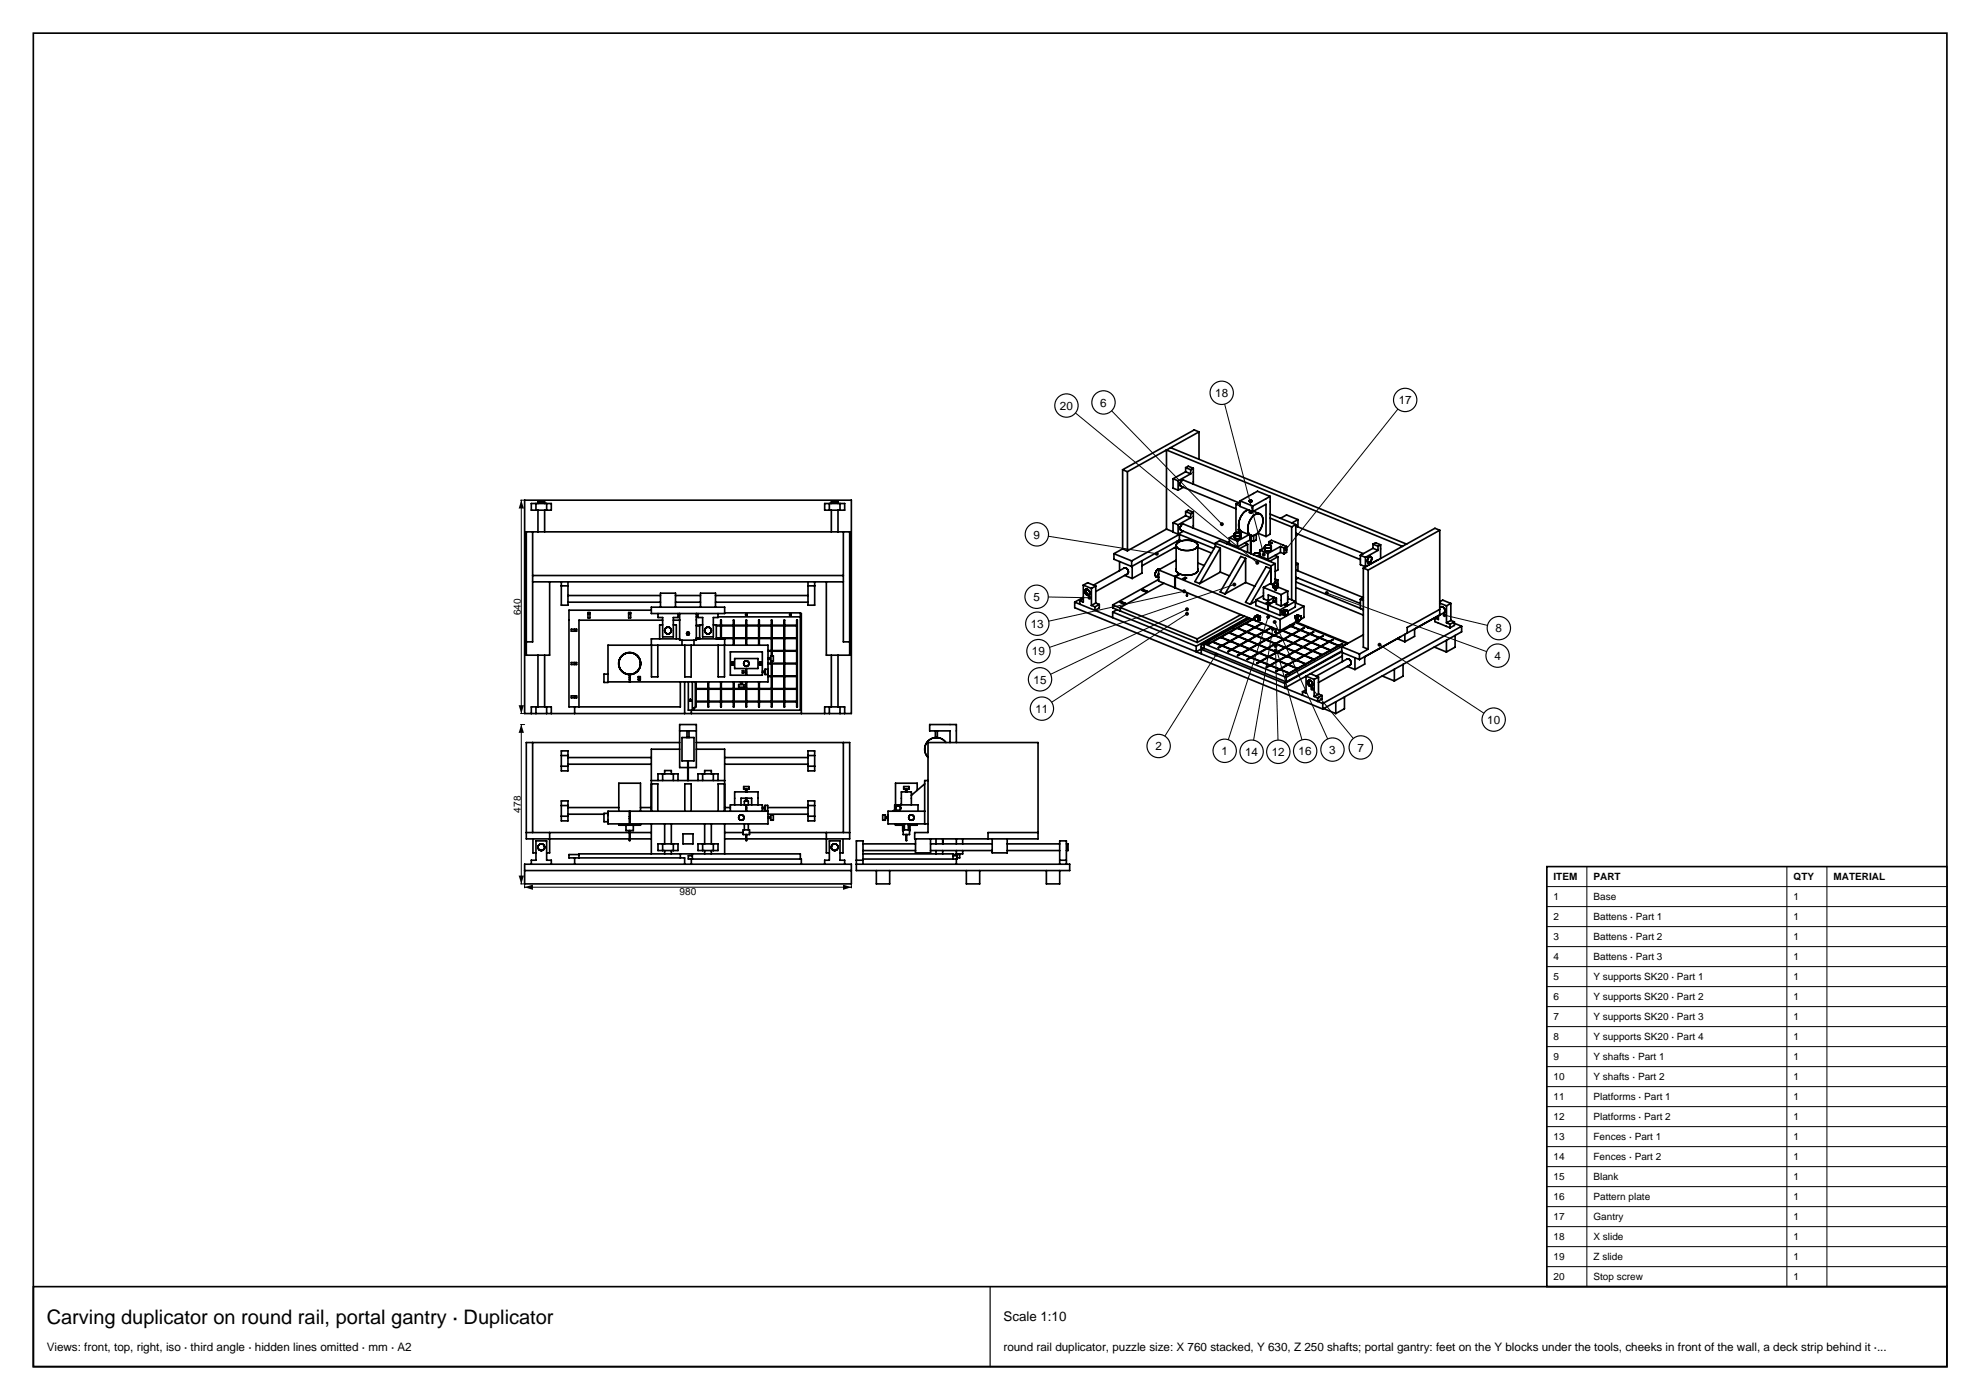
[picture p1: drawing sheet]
<svg xmlns="http://www.w3.org/2000/svg" width="594mm" height="420mm" viewBox="0 0 594 420" stroke-linecap="round" stroke-linejoin="round" font-family="sans-serif">
<defs><g id="words">
<text font-size="6" x="14" y="397.2">Carving duplicator on round rail, portal gantry · Duplicator</text>
<text font-size="4" x="301" y="396.4">Scale 1:10</text>
<g font-size="3.5">
<text x="364.6" y="119.1">18</text>
<text x="318" y="122.9">20</text>
<text x="330.1" y="122">6</text>
<text x="419.6" y="121.2">17</text>
<text x="310.1" y="161.6">9</text>
<text x="310" y="180.3">5</text>
<text x="309.2" y="188.4">13</text>
<text x="448.7" y="189.7">8</text>
<text x="309.6" y="196.6">19</text>
<text x="448.3" y="198">4</text>
<text x="310.1" y="205.1">15</text>
<text x="310.6" y="213.8">11</text>
<text x="446.2" y="217.1">10</text>
<text x="346.6" y="225.1">2</text>
<text x="366.4" y="226.5">1</text>
<text x="373.5" y="226.8">14</text>
<text x="381.5" y="226.8">12</text>
<text x="389.6" y="226.6">16</text>
<text x="398.8" y="226.1">3</text>
<text x="407.3" y="225.5">7</text>
<text x="14" y="405.3">Views: front, top, right, iso · third angle · hidden lines omitted · mm · A2</text>
<text x="301" y="405.3">round rail duplicator, puzzle size: X 760 stacked, Y 630, Z 250 shafts; portal gantry: feet on the Y blocks under the tools, cheeks in front of the wall, a deck strip behind it ·...</text>
</g>
<g font-size="3">
<text x="156.3" y="184.6" transform="rotate(-90 156.3 184.6)">640</text>
<text x="156.3" y="243.8" transform="rotate(-90 156.3 243.8)">478</text>
<text x="203.9" y="268.4">980</text>
<text x="466.1" y="264.1">ITEM</text>
<text x="478.1" y="264.1">PART</text>
<text x="538.1" y="264.1">QTY</text>
<text x="550.1" y="264.1">MATERIAL</text>
<text x="466.1" y="270.1">1</text>
<text x="478.1" y="270.1">Base</text>
<text x="538.1" y="270.1">1</text>
<text x="466.1" y="276.1">2</text>
<text x="478.1" y="276.1">Battens · Part 1</text>
<text x="538.1" y="276.1">1</text>
<text x="466.1" y="282.1">3</text>
<text x="478.1" y="282.1">Battens · Part 2</text>
<text x="538.1" y="282.1">1</text>
<text x="466.1" y="288.1">4</text>
<text x="478.1" y="288.1">Battens · Part 3</text>
<text x="538.1" y="288.1">1</text>
<text x="466.1" y="294.1">5</text>
<text x="478.1" y="294.1">Y supports SK20 · Part 1</text>
<text x="538.1" y="294.1">1</text>
<text x="466.1" y="300.1">6</text>
<text x="478.1" y="300.1">Y supports SK20 · Part 2</text>
<text x="538.1" y="300.1">1</text>
<text x="466.1" y="306.1">7</text>
<text x="478.1" y="306.1">Y supports SK20 · Part 3</text>
<text x="538.1" y="306.1">1</text>
<text x="466.1" y="312.1">8</text>
<text x="478.1" y="312.1">Y supports SK20 · Part 4</text>
<text x="538.1" y="312.1">1</text>
<text x="466.1" y="318.1">9</text>
<text x="478.1" y="318.1">Y shafts · Part 1</text>
<text x="538.1" y="318.1">1</text>
<text x="466.1" y="324.1">10</text>
<text x="478.1" y="324.1">Y shafts · Part 2</text>
<text x="538.1" y="324.1">1</text>
<text x="466.1" y="330.1">11</text>
<text x="478.1" y="330.1">Platforms · Part 1</text>
<text x="538.1" y="330.1">1</text>
<text x="466.1" y="336.1">12</text>
<text x="478.1" y="336.1">Platforms · Part 2</text>
<text x="538.1" y="336.1">1</text>
<text x="466.1" y="342.1">13</text>
<text x="478.1" y="342.1">Fences · Part 1</text>
<text x="538.1" y="342.1">1</text>
<text x="466.1" y="348.1">14</text>
<text x="478.1" y="348.1">Fences · Part 2</text>
<text x="538.1" y="348.1">1</text>
<text x="466.1" y="354.1">15</text>
<text x="478.1" y="354.1">Blank</text>
<text x="538.1" y="354.1">1</text>
<text x="466.1" y="360.1">16</text>
<text x="478.1" y="360.1">Pattern plate</text>
<text x="538.1" y="360.1">1</text>
<text x="466.1" y="366.1">17</text>
<text x="478.1" y="366.1">Gantry</text>
<text x="538.1" y="366.1">1</text>
<text x="466.1" y="372.1">18</text>
<text x="478.1" y="372.1">X slide</text>
<text x="538.1" y="372.1">1</text>
<text x="466.1" y="378.1">19</text>
<text x="478.1" y="378.1">Z slide</text>
<text x="538.1" y="378.1">1</text>
<text x="466.1" y="384.1">20</text>
<text x="478.1" y="384.1">Stop screw</text>
<text x="538.1" y="384.1">1</text>
</g>
</g></defs>
<g fill="none" stroke="#000" stroke-width=".5">
<path d="M10 9.9h574.1v400.1h-574.1zM349.9 135v23.7M349.9 135l70.8 28.9M349.9 135l-11.7 6.5M351.2 134.3l-1.3 .7M351.2 134.3l70.8 28.9M359.7 129.6v8.2M359.7 129.6l-1.4-.6-21.5 11.9M359.7 129.6l-8.5 4.7M157.4 150.1h98v64h-98zM159.4 151.1h6v2h-6zM159.8 159.6v33h-1.9"/>
<path d="M160.8 151.1v2M161.4 151.1v-.5h2v.5M161.4 153.1v6.5M163.4 153.1v6.5M164 151.1v2M247.4 151.1h6v2h-6zM248.8 151.1v2M249.4 151.1v-.5h2v.5M249.4 153.1v6.5M251.4 153.1v6.5M252 151.1v2M253 159.6v33h1.9"/>
<path d="M336.8 140.9v23.8M336.8 140.9l1.4 .6M338.2 141.5v23.7M349.9 158.7l2 .8M349.9 158.7l-11.7 6.5M351.9 156.8v2.8l1.5 .6M351.9 143.6v2.8l1.5 .7M351.9 156.8l1.5 .6M351.9 143.6l1.5 .6M353.4 144.2v2.9M353.4 157.4v2.8M354 145.5l.1 .1"/>
<path d="M354 158.7l.1 .1M354.1 145.6v.2M354.1 158.8v.1M354.1 158.9v.1M354.1 145.8h.1M354.1 159l10.5 4.3M354.2 145.8h.1M354.2 145.8l.1 .1M354.3 145.9l16.5 6.7M354.3 157.7l-.3 1M354.3 157.6v.1M354.8 157.2l-.5 .4"/>
<path d="M354.8 157.2h.1M354.9 144h.1M354.9 144l-.6 .5-.3 1M355 157.2h.1M355 157.2h-.2M355 144l16.6 6.8M355 157.2l13.6 5.6M355 159.4l-1.6 .8M355 146.2l-1.6 .9M355.7 153.5l1.5 .6M355.7 153.5l.8-.5 1.5 .7M355.7 140.3v1.2"/>
<path d="M355.7 153.5v1.2M355.7 154.7l-3.8 2.1M355.7 154.7l1.5 .6M355.7 140.3l1.5 .6M355.7 140.3l.8-.4 1.5 .6M355.7 141.5l-3.8 2.1M355.7 141.5l1.5 .6M357.2 140.9v1.2M357.2 154.1v1.2M357.2 155.3l-3.8 2.1M357.2 142.1l-3.8 2.1M358 140.5v4.7"/>
<path d="M358 153.7v4.7M358 153.7l-.8 .4M358 140.5l-.8 .4M370.8 159.9l-.5 .3M370.8 151.2v8.6M370.8 151.2l1.2 .5M371.5 159.8l.6 .2M371.5 159.8l-.7 .1M371.5 158.8v1M371.5 158.8l.4 .2M371.8 158.7l-.3 .1M372 150.3v1.6l3.8 1.6"/>
<path d="M372 150.6l-1.2 .6M372 150.3l3.8 1.5M372.3 159.3l3 1.3M372.3 159.4l-.7 .4M374.5 153a4.6 4.6 0 0 0-2.4 6.2l.2 .1M374.8 153.1v.7l.5 .1M374.8 150.3v.1M374.8 150.4h.1M374.9 150.3h-.1M374.9 150.3h.1M374.9 150.2v.1M374.9 150.4h.1"/>
<path d="M374.9 150.2h.1M375 150.5h.1M375 150.2h-.1M375 150.2h.1M375.1 150.5h.1M375.1 150.1h.1M375.2 150.1h-.1M375.2 150.5h.1M375.2 150.1h.1M375.3 153.3v.6M375.3 150.1h.1M375.3 150.5h-.1"/>
<path d="M375.3 150.5h.1M375.4 150.1h.1M375.4 150.5h-.1M375.4 150.1v.1M375.4 150.2h.1M375.4 150.5h.1M375.5 150.2h.1M375.5 150.5h-.1M375.5 150.5h.1M375.6 150.4h-.1M375.6 150.4h.1M375.6 150.2v.1"/>
<path d="M375.6 150.3h.1M375.6 150.3v.1M375.7 153.4v.3l-.4 .2M375.8 153.5l4-2.2v9.7M375.8 151.8v1.7M376 153.4l1.9 .7M377.3 159.9l2.5 1.1M377.9 154.1a3.4 3.4 0 0 0-3.3 3.1l-.2 2.2 .7 1.1M377.9 154.1a3.4 3.4 0 0 1 .3 4.6 2.77 2.77 0 0 1-2.9 1.9M381 148.9l-3.8-1.5-5.2 2.9M381 155.4l6.5 2.7M381 154.2l7.7 3.2"/>
<path d="M381 148.9v11.4l-1.2 .7M381 148.9l-5.2 2.9M384.1 155.5l1.9-1 3.4 1.4M387.5 158.1v21.9M388.7 157.4v23.5M388.7 160l19.4 7.9M388.7 157.8l20.3 8.3M388.7 157.4l-1.2 .7M389.4 155.9v2.2M389.4 155.9l-1.8 1M431.9 159.1v25.4l-9.7 5.4M431.9 159.1l-1.4-.6-9.8 5.4"/>
<path d="M431.9 159.1l-21.5 11.9M159.8 174.6h93.2M159.8 172.7h93.2M164.9 174.6v22h-7v-37h97v37h-7v-22M168.4 174.6v7h2v-7M168.4 175.8h2M170.4 178.7h27.7M202.6 178.7h7.5M214.6 178.7h27.8M242.4 174.6v7h2v-7M242.4 175.8h2M325 179.2l-2.6 1.4"/>
<path d="M325 179.6l-1.1 .6M325 175.5v5.1l-1.1-.4M325 175.5l2.4 1M325 175.5l1.3-.7 2.4 1M325.5 177.1l.3 1.1M325.5 177.1h.1M325.8 178.2v.1M325.8 176.8l-.3 .3M325.8 178.3l.3 .3M325.8 176.8h.1M325.8 176.9l.1 .8 .6 .7M325.9 176.8l-.1 .1"/>
<path d="M325.9 176.8l.7 .4 .4 1M325.9 176.8h-.1M325.9 176.8h.1M326.1 178.6h.1M326.2 178.6h.3M326.5 178.4h.1M326.6 178.6h-.1M326.6 178.4l.2 .1M326.9 178.4l-.3 .2M326.9 178.2v.2M327 178.2h-.1M327.4 176.5v5.1"/>
<path d="M328.7 175.8l-1.3 .7M328.7 175.8v5.1M334.2 166.1l5.3 2.2M334.2 166.1v1.7l5.3 2.1M335.9 168.5v2.7M336.8 164.7l-2.6 1.4M336.8 164.7l1.4 .5M337.3 170.4l-9.2 5.1M337.4 170.4h.3M337.4 170.4h-.1M337.4 172.6l2.3 1M337.7 170.4h.1"/>
<path d="M337.8 170.4l.6 .6 .1 .9M338.4 171.9l-9.7 5.6M338.5 171.9h-.1M339.5 168.3v1.6M339.7 169.9v3.7M339.7 169.9h-.2M342.6 168.2v3.7l-2.9 1.7M342.6 168.2l-2.9 1.7M342.6 177.1l.4-.2 1.2 .5-.4 .2zM343 176.9v.4M346.6 172.8h.1M346.7 172.8l.1 .2"/>
<path d="M346.8 173h.1M346.9 173l.7 .3M347.5 170.7l-.8 .9-.1 1.2M347.5 173.1l.1 .1M347.6 173.8l-13.8 7.7M347.6 171v3.3l4.8 2M347.6 171l4.8 2M347.6 172.1l-.1 1M347.6 170.7l.3 .1M347.6 170.7h-.1M349.2 175l-13.1 7.2M352.4 164.3l.4 .2"/>
<path d="M352.4 173v3.3M352.6 173v3.4l24.1 9.8M352.6 173l31.4 12.9M352.6 176.2l-.2 .1M352.8 170.7l.2 .8 .9 .7M352.8 164l-10.2 5.7M352.8 168l-5.2 3M352.8 163.6v7.7M353.1 162.4l.1 .1M353.2 162.5l.1 .1M353.3 162.6l.1 .2M353.4 162.7a5.1 5.1 0 0 1 5.8 .5l.1 .4"/>
<path d="M353.4 162.7a1.11 1.11 0 0 0-.5 1.3 1.11 1.11 0 0 0 1.1 .8 4.8 4.8 0 0 0 5.3-.9v-.3M353.5 160.2l10.7 4.4M353.8 162l.7 .3M353.8 162l-11.2 6.2M353.8 162v-1.7l-14.3 8M353.9 172.2v.1M353.9 172.2l-1.5 .8M354.9 173.6l.6-.4 .5 .2-.7 .4zM355.5 173.2v.5M356 177.8v.9M356 178.7h.1M356 178.8h.1"/>
<path d="M356.1 178.8h.1M356.2 178.8h-.1M356.2 178.8h.1M356.2 177.8v.9M359.3 164.2l4.1 1.7M359.3 168.9l2 .8M359.3 163.6v7.7M359.3 171.3a4.8 4.8 0 0 1-5.3 .9l-1.4 .8M359.3 170.7v.6M364.6 162.9l16.7 6.9M364.6 162.9l1.2-.6 16.8 6.8M364.6 162.9v1"/>
<path d="M366.1 164.4l-1.5-.6-6.1 10.7 1.4 .6M366.1 171.6l-6.2 3.5M366.1 171.6l2.8 1.2M366.1 164.4l-6.2 10.7M366.1 164.4v7.2M368.8 162.7l-.8 .4M368.8 161.3v1.8l2.4 1M368.8 161.3l2.4 1M370.3 160.5l-1.5 .8M370.3 160.3v.8M370.3 161.1v.1M370.3 160.3h.1"/>
<path d="M370.3 161.2h.1M370.3 160.2v.1M370.3 161.2v.1M370.3 160.2h.1M370.3 160.3v.1M370.3 161.3h.1M370.3 160.4l.1 .1M370.4 161.3v.1M370.4 161.4h.1M370.4 160.5h.1M370.4 161.4l.3 .1M370.5 160.5l.7 .2 .8-.1"/>
<path d="M370.7 161.5l.1 .1M371.2 162.3v1.8M372 161.5l-1.2 .1M372 161.5h.1M372 160.6h.1M372.1 160l.1 .1M372.1 160.5l-.1 .1M372.2 160.1h.1M372.2 160.5h-.1M372.2 161.3l-.2 .2M372.2 160.1l.1 .2M372.2 160.4v.1"/>
<path d="M372.3 161.2l-.1 .1M372.3 160.3l-.1 .1M372.3 161.2h.1M372.3 160.3h.1M372.3 160.3v.8M372.3 161.1v.1M373.4 162.9l.9 .4M373.7 167.5l-1.5-.6-6.1 10.7 1.4 .6M373.7 174.7l2.8 1.2M373.7 174.7l-6.2 3.5M373.7 167.5l-6.2 10.7M373.7 167.5v7.2"/>
<path d="M374.3 163.3v2.4M374.3 163.3l-2.5 1.4M374.7 160.4l-3.5 1.9M375 162h.2M375 160.5v1.5M375 162l-3.8 2.1M375.1 160.5l.2 .1M375.2 160.6v5.5M375.3 162.1l.8 .3M375.3 160.6v5.5M376 166.3v.1M376.1 166.3h-.1"/>
<path d="M376.1 160.7v1.7M376.1 166.2v.1M376.2 166.2h-.1M376.7 180v1.6l3.6 1.5M376.7 180l3.6 1.4M376.9 160.3v1.7l-.8 .4M377.9 165.1v1.7l2.5 1M377.9 165.1l2.5 1M377.9 166.4l-.8 .4M377.9 166l-.9-.1-.8 .3M379 178.7l-2.3 1.3M379 176.2v3.5l1.5 .5"/>
<path d="M379 176.2l5.4 2.2M379.4 164v1M379.4 164.2l-1.5 .9M379.4 164v.1M379.4 163.9v.1M379.4 163.9h.1M379.4 164.1h.1M379.4 165h.1M379.4 164.1l.2 .2M379.4 165l.1 .1M379.5 165.1h.1M379.5 165.1l.1 .1"/>
<path d="M379.6 165.2l1.4 .1M379.6 163.7l-.2 .2M379.6 164.3h.1M379.7 163.6l-.1 .1M379.8 170l1.5 .6-6.2 10.7-1.4-.6zM380.4 166.1v1.7M380.6 163.5l.6 .2M380.6 163.5l-.9 .1M380.6 162.5v1M380.6 162.5l1.1 .5-1 .5M380.6 162.5l.8-.4 4.6 1.8M381 165.2v.1"/>
<path d="M381.2 163.7h.1M381.2 164.3l-.7 .2-.8-.2M381.2 163.7l.1 .1M381.2 164.2v.1M381.3 163.8h.1M381.3 164.2h-.1M381.3 169.8v5.5M381.3 163.8v.1M381.3 164.1v.1M381.3 163.9h.1M381.3 164.1h.1M381.4 165l-.4 .2"/>
<path d="M381.4 163.9h.1M381.4 164.1h-.1M381.4 164.9v.1M381.4 163.9v.1M381.4 164v.1M381.4 164v.9M381.4 164h.1M381.9 175.5l-.9-.4-2 1.1M381.9 175.4v.7M381.9 175.4h.1M381.9 176.1h.1M381.9 175.3v.1"/>
<path d="M381.9 176.1v.1M381.9 175.3h.1M381.9 176.2h.1M381.9 175.5h.1M381.9 175.5l.1 .1M381.9 175.2v.1M382 175.2h-.1M382 176.3h.1M382 175.1v.1M382 175.6h.1M382.1 175.1h-.1M382.1 175.6h.1"/>
<path d="M382.1 179.4l-1.6 .8M382.1 179.2v1M382.1 179.2v.1M382.1 179.2h.1M382.1 179.3h.1M382.1 179.1v.1M382.1 176.3l.1 .1M382.1 175.6l.1 .1M382.1 179.4h.1M382.2 176.4h.2M382.2 175.7h.3M382.2 179.4h.1"/>
<path d="M382.2 179.4l.1 .1M382.3 179.5h.1M382.4 179.5h.1M382.4 176.4h.1M382.5 176.4h.1M382.5 175l-.4 .1M382.5 175.7h.1M382.5 179.5h.1M382.5 176.4v.4M382.5 176.8h.1M382.5 166.6l.9 .4M382.5 179.5h.3"/>
<path d="M382.5 175h.1M382.6 173.7l.8 .3M382.6 169.1v5.9M382.6 169.1l-1.3 .7M382.6 176.9h.1M382.6 175h.5M382.6 175h-.1M382.7 176.9h.1M382.8 176.8v.1M382.8 176.8h.1M382.8 179.5h.1M382.9 176.8h-.1"/>
<path d="M382.9 176.8h.1M382.9 179.5h-.1M382.9 176.4h-.4M382.9 176.4v.4M382.9 179.5l-2.4-1v1.7M382.9 179.5v1.7l1.5 .6M382.9 179.5h.1M383.1 176.4h-.2M383.1 175h.1M383.1 176.4h.1M383.1 175l.1 .1M383.2 176.3l-.1 .1"/>
<path d="M383.2 175.1h.1M383.3 176.3h-.1M383.3 175.1l.1 .1M383.3 176.3h.1M383.4 176.3h-.1M383.4 167v4l-.8 .4M383.4 174v1.2M383.4 174l-.8 .5M383.4 167l-2.5 1.4M383.4 175.2h.1M383.4 175.5l-.9 .2M383.4 175.2v.1"/>
<path d="M383.4 175.5h.1M383.4 176.2v.1M383.4 175.3h.1M383.5 176.1l2.8 1.2M383.5 176.1l-.1 .1M383.5 175.3h.1M383.5 175.4l-.1 .1M383.5 176.1h.1M383.5 175.3v.1M383.5 175.4v.7M383.5 175.4h.1M384.1 165.7l1.1 .4"/>
<path d="M384.1 163.9l1.1 .5M384.1 165.7l-3.7 2.1M384.1 163.9l-3.7 2.2M384.1 163.9v1.8M384.4 178.4v3.4M385.2 164.4v1.7M386 163.9v1.8l-.8 .4M386 163.9l-.8 .5M386.3 179.5l2.3 .9M386.3 177.3v3.4l-1.9 1.1M386.3 177.3l-1.9 1.1M388.7 176.3l20.3 8.2"/>
<path d="M388.7 174.6l19.4 7.9M388.7 171l20.3 8.3-.9 .5M388.7 173.2l19.4 7.9M388.7 168.8l.7 .3M389.4 173.4l-.7 .4M389.4 160.2l-.7 .4M389.4 169.1v2.2M389.4 169.1l-.7 .3M408.1 179.8v2.8l.9 .4M408.1 179.8l.9 .3M408.1 166.6v2.8l1.5 .6M408.1 166.6l1.5 .6"/>
<path d="M409 170.4v23.8l1.4 .6M409 170.4l1.4 .6M409.6 167.2v2.8M410.2 168.5l.1 .1M410.3 168.6v.1M410.3 168.7l.1 .1M410.4 168.8h.1M410.4 171v23.8M410.4 168.8l.1 .1M410.5 168.9h.1M410.6 167.3l-.4 1.2M410.6 167.2v.1"/>
<path d="M410.7 168.9h-.1M410.8 168.8l-.1 .1M411 167l-.4 .2M411.1 167h.2M411.1 167h-.1M411.3 167v.1M411.3 167.1h.1M411.4 167.1h.1M411.4 167.1v1l-.6 .7M411.9 163.3l1.5 .6M411.9 163.3l.8-.5 1.5 .6M411.9 164.5l1.5 .6"/>
<path d="M411.9 163.3v1.2M411.9 164.5l-3.8 2.1M412.1 168.6l.1 .1M413.4 168l-3.8 2M413.4 163.9v1.2M413.4 165.1l-3.8 2.1M414.2 163.4l-.8 .5M414.2 163.4v4.1M420.7 163.9l-11.7 6.5M161.4 196.6v15.5M163.4 196.6v15.5M170.4 180.7h27.7"/>
<path d="M171.4 188.8h1.6v.6h-1.6zM171.4 198.8h1.6v.6h-1.6zM172.4 188.8v.6M172.4 198.8v.6M176.4 184.1h.6M176.4 183.8h.6v1.6h-.6zM185.6 198.7a3.3 3.3 0 0 0 3.2 3.7v2.2h-6.4M185.7 198.8a3.3 3.3 0 0 0 3.2 3.5 3.3 3.3 0 0 0 3.2-3.5M186.1 197.4l-.5 1.3M186.1 197.4l-.4 1.4M186.6 196.7l-.5 .7M187.8 196l-1.2 .7"/>
<path d="M187.8 196l-1.2 .8M188.3 195.8l1.2 .1M188.3 195.8l-.5 .2M188.6 184.1h.6M188.6 183.8h.6v1.6h-.6zM188.9 195.8l-.6 .1M189.2 195.8h.3M189.5 195.8l.2 .1M189.7 195.9l1.5 .9M189.7 195.9l1.5 .8M191.2 196.7l.5 .7M191.7 197.4l.4 1.4"/>
<path d="M191.7 197.4l.5 1.3M192.2 198.7a3.3 3.3 0 0 1-3.2 3.7v2.2h41.4v-11h-48v11.1h-1.2v-2.5h1.2M195.4 183.1h-24.7v29h33.4v-7.5M195.4 182.2h22v1.9h-22zM195.4 193.6v9.5h1.9v-9.5M197.4 184.1v1.2h1.4v5.8h3.2v-5.8h1.4v-1.2M198.1 182.2v-4.2h4.5v4.2M198.8 186.1h-25.1v26M198.8 187.5h-.9v4.2M199.7 189.9a1 1 0 0 1 0-1.4 1 1 0 0 1 1.4 0 1 1 0 0 1 0 1.4M199.7 189.9h.1M199.8 189.9a1 1 0 0 0 1.2 0"/>
<path d="M201.1 189.9h-.1M202 186.1h1.9M202 187.5h.9v4.2M202.6 180.7h7.5M203.9 191.7h-8.5v1.9M203.9 184.1v8h5v-8M204.6 192.1v1.5M205.4 193.6v9.5h1.9v-9.5M206 190.1h.1M206 190v.1M206 190h.1M206 190.1v.1"/>
<path d="M206 190.2h.1M206 189.9v.1M206 189.9h.1M206 190.2l.1 .1M206.1 189.8l-.1 .1M206.1 189.8h.1M206.1 190.3h.1M206.1 189.8v.5M206.1 190.3v.1M206.1 190.4h.6M206.1 189.8h.6M206.1 190.4h.1"/>
<path d="M206.2 190.4h.1M206.2 189.7h.1M206.3 189.7h-.1M206.3 190.4h.1M206.3 189.7h.1M206.3 190.4v.1M206.4 189.7h-.1M206.4 190.5h.1M206.4 189.7h.1M206.5 189.7h.1M206.5 190.5h-.1M206.5 190.4v.1"/>
<path d="M206.5 190.4h.1M206.6 189.7h.1M206.6 190.4h-.1M206.6 189.7l.1 .1M206.6 190.4h.1M206.7 189.8h.1M206.7 190.4h-.1M206.7 190.3v.1M206.7 189.8v.5M206.7 190.3h.1M206.7 189.8l.1 .1M206.8 189.9h.1"/>
<path d="M206.8 190.2l-.1 .1M206.8 189.9v.1M206.8 190.2h.1M206.8 190h.1M206.8 190.1v.1M206.8 190v.1M206.8 190.1h.1M208.2 192.1v1.5M208.9 191.7h8.5v1.9M208.9 185.1h.5M208.9 187.6h1M208.9 187.8h1"/>
<path d="M208.9 191.4h1M208.9 191.6h1M209.4 184.1v1.2h1.4v5.8h3.2v-5.8h1.4v-1.2M210.1 182.2v-4.2h4.5v4.2M210.8 187.5h-.9v4.2M211.7 189.9a1 1 0 0 1 0-1.4 1 1 0 0 1 1.4 0 1 1 0 0 1 0 1.4M211.7 189.9h.1M211.8 189.9a1 1 0 0 0 1.2 0M213.1 189.9h-.1M214 187.5h.9v4.2M214.6 180.7h27.8M214.9 187.6h1.3v-1.5h.2v1.5h3.6v-1.5h.2v1.5h3.6v-1.5h.2v1.5h3.6v-1.5h.2v1.5h3.6v-1.5h.2v1.5h3.6v-1.5h.2v1.5h3.6v-1.5h.2v26h-.2v-1.5h-3.6v1.5h-.2v-1.5h-3.6v1.5h-.2v-1.5h-3.6v1.5h-.2v-1.5h-3.6v1.5h-.2v-1.5h-3.6v1.5h-.2v-1.5h-3.6v1.5h-.2v-1.5h-3.6v1.5h-.2v-1.5h-3.6v1.5h-.2v-7.5"/>
<path d="M214.9 187.8h1.3v3.6h-1.3M214.9 191.6l1.3 .1M215.4 185.1h24.7M215.4 193.6v9.5h1.9v-9.5M216.4 187.8h3.6v3.6h-3.6zM216.4 191.7l3.6-.1v2M217.4 183.9h22.7v29.2h-33.6v-8.5M219.3 199.1h.1M219.3 199v.1M219.3 199h.1M219.3 199.1v.1M219.3 199.2h.7v.1"/>
<path d="M219.3 199.2h.1M219.3 198.9v.1M219.3 198.9h.1M219.3 199.2l.1 .1M219.4 198.9h-.1M219.4 199.3h.1M219.4 198.8h.1M219.4 199.3v.1M219.4 199.4h.1M219.5 198.7l-.1 .1M219.5 199.4h.1M219.5 198.7h.1"/>
<path d="M219.6 198.7h-.1M219.6 199.4h.1M219.6 198.7h.1M219.6 199.4v.1M219.6 199.5h.1M219.7 198.7h-.1M219.7 199.5h.1M219.7 198.7h.1M219.8 198.7h.1M219.8 199.5h-.1M219.8 199.4v.1M219.8 199.4h.1"/>
<path d="M219.9 199.4h-.1M219.9 198.7h.1M219.9 199.4h.1M219.9 198.7l.1 .1M220 198.8h.1M220 199.4h-.1M220 199.3v.1M220 198.8v.2h-.7M220 198.8v.1M220 199.3h.1M220 198.9h.1M220.1 198.9h.1"/>
<path d="M220.1 199.2l-.1 .1M220.1 198.9v.1M220.1 199.2h.1M220.1 199.1v.1M220.1 199v.1M220.1 199.1h.1M220.2 187.8h3.6v3.6h-3.6zM220.2 193.6v-2h3.6v2M220.4 197.6h7v3h-7zM223.2 199.4v.1M223.2 199.5l.1 .1M223.3 199.6l.1 .1"/>
<path d="M223.4 199.7l.9 .1M223.7 198.3l-.5 .4v.7M223.7 184.5h.1M223.7 184.4h.1M223.7 184.5v.1M223.8 184.3h-.1M223.8 184.6h.1M223.8 198.3l.5 .1M223.8 198.3h-.1M223.8 184.3h.1M223.8 184.6v.1M223.8 184.7h.1"/>
<path d="M223.9 184.3h.1M223.9 184.7h.1M224 184.3h.1M224 187.8h3.6v3.6h-3.6zM224 193.6v-2h3.6v2M224 184.6h.1M224.1 184.3h.1M224.1 184.6h.1M224.1 184.4h.1M224.1 184.5h.1M224.1 184.4v.1M224.3 198.4h.1"/>
<path d="M224.4 198.4l.1 .1M224.4 199.7l-.1 .1M224.5 198.5h.1M224.5 198.5l.1 .2M224.6 199.5l-.2 .2M224.6 198.7l.1 .1M224.6 199.4v.1M224.7 198.8l-.1 .6M227.7 199.1h.1M227.7 199v.1M227.7 199h.1M227.7 199.1v.1"/>
<path d="M227.7 199.2h.1M227.7 198.9v.1M227.7 198.9h.1M227.7 199.2l.1 .1M227.8 198.9h-.1M227.8 199.3h.1M227.8 198.8h.1M227.8 187.8h3.6v3.6h-3.6zM227.8 193.6v-2h3.6v3.6h-1M227.8 198.8v.2h.7M227.8 199.3v.1M227.8 199.4h.1"/>
<path d="M227.9 198.7l-.1 .1M227.9 199.4h.1M227.9 198.7h.1M228 198.7h-.1M228 199.4h.1M228 198.7h.1M228 199.4v.1M228 199.5h.1M228.1 198.7h-.1M228.1 199.5h.1M228.1 198.7h.1M228.2 198.7h.1"/>
<path d="M228.2 199.5h-.1M228.2 199.4v.1M228.2 199.4h.1M228.3 199.4h-.1M228.3 198.7h.1M228.3 199.4h.1M228.3 198.7l.1 .1M228.4 198.8h.1M228.4 199.4h-.1M228.4 199.3v.1M228.4 198.8v.1M228.4 199.3h.1"/>
<path d="M228.4 198.9h.1M228.5 198.9h.1M228.5 199.2l-.1 .1M228.5 198.9v.1M228.5 199.2h.1M228.5 199h.1M228.5 199.2h-.7v.1M228.5 199.1v.1M228.5 199v.1M228.5 199.1h.1M230.4 199.2h1v3.6h-1M230.4 195.4h1v1.4"/>
<path d="M230.4 197.4h.8M230.4 197.8h.8M231.2 196.8h.8v1.6h-.8zM231.4 198.4v.6h-1M231.6 187.8h3.6v3.6h-3.6zM231.6 191.6h3.6v3.6h-3.6zM231.6 196.8v-1.4h3.6v3.6h-3.6v-.6M231.6 199.2h3.6v3.6h-3.6zM235.4 187.8h3.6v3.6h-3.6zM235.4 191.6h3.6v3.6h-3.6zM235.4 195.4h3.6v3.6h-3.6zM235.4 199.2h3.6v3.6h-3.6z"/>
<path d="M236.9 184.5h.1M236.9 184.4h.1M236.9 184.5v.1M237 184.3h-.1M237 184.6h.1M237 184.3h.1M237 184.6v.1M237 184.7h.1M237.1 184.3h.1M237.1 184.7h.1M237.2 184.3h.1M237.2 184.6h.1"/>
<path d="M237.3 184.3h.1M237.3 184.6h.1M237.3 184.4h.1M237.3 184.5h.1M237.3 184.4v.1M240.1 184.1h.3v30M249.4 196.6v15.5M251.4 196.6v15.5M322.4 180.6v1.7l74.4 30.4M322.4 180.6l74.4 30.4M323.9 180.2v1.1M327.4 181.6l1.1 .5"/>
<path d="M328.7 180.9l1.1 .4M328.7 180.9l-1.3 .7M329.8 181.3v1.1l-1.3 .7v-1M329.8 181.3l-1.3 .8M333.8 183.6v1.7M333.8 183.6l25.1 10.3M333.8 181.5v.9l25.4 10.3M333.8 181.5l2.3 .9M335.1 182.9l-1.3 .7M336.1 182.2v1.1M336.1 182.2l23.1 9.5M336.1 180.7l.4-.2 1.2 .5-.4 .2z"/>
<path d="M336.5 180.5v.4M358.9 193.9v1.6l2-1.1M359.2 191.7v1M360.3 193.3v.8l25.6 10.5M360.3 193.3l1 .3M360.4 194.8v1.4M360.4 194.8l25 10.2M361 194.4l-.6 .4M361.3 193.2v1.3M361.3 193.2l24.6 10M361.9 193.2h.1M361.9 193.1h.1"/>
<path d="M362 193.1h.1M362 193.2h.1M362.1 193.1h.1M362.6 192.3v.1M362.6 192.3h.1M362.6 192.4h.1M362.7 192.3h-.1M362.7 192.3h.1M362.8 192.3h.1M363.9 192.5v.1M363.9 192.5l2.7 1.1M366.3 191.1v.2"/>
<path d="M366.3 191.1l2.8 1.2M366.5 193.7l-1 .6 1.1-.5M366.5 193.7v.2M366.6 193.6v.2M366.6 193.8l2.7 1.1M366.7 193.7l2.8 1.1M366.7 193.7v.1M368.8 189.8v.1M368.8 189.8l2.7 1.1M368.9 192.3l-2.7-1.1-2.3 1.3M368.9 192.3l-2.3 1.3M368.9 192.3v.2"/>
<path d="M369.1 192.3v.1M369.1 192.4l2.7 1.1M369.1 192.4l-2.4 1.3M369.2 192.3l2.7 1.1M369.2 192.3v.2M369.3 194.9l-.9 .5 1.1-.4 2.7 1.1M369.3 194.9v.1M369.5 194.8v.2M369.6 194.9l2.8 1.1M369.6 194.9v.1M369.7 188.4h.1M369.8 188.3h.1"/>
<path d="M369.9 188.3h-.1M369.9 188.3h.1M370 188.3h.1M371.3 188.4v.1M371.3 188.4l2.7 1.1M371.4 191l-2.7-1.2-2.4 1.3M371.4 191l-2.3 1.3M371.4 191v.1M371.5 190.9v.1M371.6 191l2.7 1.1M371.6 191l-2.4 1.3M371.7 191l2.7 1.1"/>
<path d="M371.7 191v.1M371.8 193.5l-2.3 1.3M371.8 193.5v.2M371.9 193.4v.2M372.1 193.5l2.7 1.1M372.1 193.5v.1M372.2 196.1l-1 .5 1.2-.5M372.2 196.1v.1M372.3 184.4l-13.1 7.3M372.4 196v.1M372.4 196.1l2.7 1.2M372.5 196.1l2.7 1.1"/>
<path d="M372.5 196.1v.1M373.4 184.9l-14.2 7.8M373.7 187v.1M373.7 187l2.8 1.1M373.9 189.6l-2.8-1.1-2.3 1.3M373.9 189.6l-2.4 1.3M373.9 189.6v.1M374 189.5v.2M374 189.6l2.8 1.2M374 189.6l-2.3 1.4M374.2 189.6l2.7 1.1M374.2 189.6v.1"/>
<path d="M374.3 192.1l-2.4 1.3M374.3 192.1v.2M374.3 185.3l-15.4 8.6M374.4 192.1v.1M374.6 192.1l2.7 1.1M374.6 192.1v.2M374.6 185.4l-14.3 7.9M374.7 194.7l-2.7-1.1-2.4 1.3M374.7 194.7l-2.3 1.3M374.7 194.7v.1M374.8 194.6v.2M374.8 194.8l2.8 1.1"/>
<path d="M374.8 194.8l-2.3 1.3M375 194.7l2.7 1.1M375 194.7v.1M375 185.5l-13.7 7.7M375.1 197.3l-1 .5 1.2-.5M375.1 197.3v.1M375.2 197.2v.1M375.3 197.3l2.7 1.1M375.4 197.2l2.7 1.2M375.4 197.2v.2M375.7 185.8l-13.1 7.3 1.1-.5 2.8 1.1M375.8 185.9l-2.1 1.1"/>
<path d="M376.3 185.3v.2M376.3 185.5v.1M376.3 185.6l.4 .6M376.3 185.2v.1M376.3 188.2l-2.7-1.1-2.3 1.3M376.3 188.2l-2.3 1.3M376.3 188.2v.2M376.4 185.1l-.1 .1M376.4 185.1h.1M376.4 185v.1M376.4 185h.1M376.5 188.1v.2"/>
<path d="M376.5 185h-.1M376.5 188.3l2.7 1.1M376.5 188.3l-2.3 1.3M376.5 184.9v.1M376.6 188.2l2.8 1.1M376.6 188.2v.1M376.7 186.2l.1 .1M376.7 184.9h.1M376.7 184.9h-.2M376.7 180.4l-1.6 .9M376.8 186.3l.3 .1M376.8 184.9h.1"/>
<path d="M376.8 190.8l-2.4 1.3M376.8 190.8v.1M376.9 190.7v.1M376.9 184.9l.1 .1M377 185l.2 .2M377 190.8l2.8 1.1M377 190.8v.1M377.1 186.4h.1M377.1 184.6l-.6 .3M377.1 186.4l6.9 2.8M377.1 184.6h.1M377.2 193.3l-2.8-1.1-2.3 1.3"/>
<path d="M377.2 193.3l-2.4 1.3M377.2 193.3v.2M377.2 186.4h-.1M377.2 185.2h.1M377.2 184.6h.1M377.2 184.6h-.1M377.3 186.4h-.1M377.3 185.2l.2 .7M377.3 184.6h.1M377.3 186.3v.1M377.3 193.2v.2M377.4 184.6h.1"/>
<path d="M377.4 186.2l-.1 .1M377.4 184.6l.4 .3M377.4 186.2h.1M377.5 193.3l2.7 1.1M377.5 193.3v.1M377.5 186.2h-.1M377.5 186.1v.1M377.5 186v.1M377.5 185.9v.1M377.6 195.9l-2.4 1.3M377.6 195.9v.1M377.7 195.8v.1"/>
<path d="M377.8 184.9l.2 .4M377.9 184.9h-.1M377.9 195.9l2.7 1.1M377.9 195.9v.1M377.9 184.9h.1M377.9 186l-.6 .3M378 184.9h.1M378 185.9l-.1 .1M378 185.9h.1M378 185.3v.5M378 198.4l-1 .6 1.1-.5M378 198.4v.2"/>
<path d="M378 185.8v.1M378 184.9l.1 .1M378.1 185.2l-.1 .1M378.1 185h.1M378.1 185.2h.1M378.1 185v.1M378.1 185.1h.1M378.1 198.4v.1M378.1 198.5l2.8 1.1M378.3 198.4l2.7 1.1M378.3 198.4v.1M378.6 187l-2.1 1.1"/>
<path d="M378.7 187l-2.1 1.2M379.2 189.4l-2.3 1.3M379.2 189.4v.1M379.4 189.3v.2M379.4 189.5l2.7 1.1M379.4 189.5l-2.4 1.3M379.5 189.4l2.7 1.1M379.5 189.4v.1M379.6 191.9l-2.7-1.1-2.3 1.3M379.6 191.9l-2.3 1.3M379.6 191.9v.2M379.8 191.9v.1"/>
<path d="M379.8 192l2.7 1.1M379.8 192l-2.3 1.3M379.9 180.9l.5-.3 .3 .1-.5 .3zM379.9 191.9l2.8 1.2M379.9 191.9v.2M380.1 194.5l-2.8-1.1-2.3 1.3M380.1 194.5l-2.4 1.3M380.1 194.5v.1M380.2 194.4v.2M380.2 194.6l2.7 1.1M380.2 194.6l-2.3 1.3M380.3 181.4v1.7"/>
<path d="M380.3 194.5l2.8 1.1M380.3 194.5v.1M380.4 180.6v.3M380.5 181.5v1.7l3.5 1.4M380.5 181.5l3.5 1.5M380.5 183l-.2 .1M380.5 197.1l-2.8-1.2-2.3 1.3M380.5 197.1l-2.4 1.3M380.5 197.1v.1M380.6 197v.1M380.6 197.1l2.8 1.1M380.6 197.1l-2.3 1.3"/>
<path d="M380.8 197l2.7 1.2M380.8 197v.2M380.9 199.6l-1 .6 1.1-.5M380.9 199.6v.2M381 199.5v.2M381 199.7l2.8 1.1M381.2 199.6l2.7 1.1M381.2 199.6v.1M381.4 188.2l-2 1.1M381.6 188.2l-2.1 1.2M382.1 180.2h.1M382.1 180.3h.1"/>
<path d="M382.1 190.6l-2.3 1.3M382.1 190.6v.1M382.1 180.3l.1 .1M382.2 180.4h.1M382.2 180.4v.1M382.2 180.4l-1.9 1M382.2 190.5v.1M382.3 190.6l2.7 1.1M382.3 190.6l-2.4 1.3M382.3 180.4l-1.8 1.1M382.3 180.4h.1M382.4 180.4l.1 .1"/>
<path d="M382.4 190.6l2.7 1.1M382.4 190.6v.1M382.5 180.5h.1M382.5 193.1l-2.3 1.3M382.5 193.1v.2M382.6 188.6v1M382.6 189.6h.1M382.6 180.5h.1M382.7 193.1v.1M382.7 193.2l2.7 1.1M382.7 193.2l-2.4 1.3M382.7 189.6h.1"/>
<path d="M382.8 189.6h.1M382.8 180.5h-.1M382.8 188.7v.9M382.8 193.1l2.7 1.1M382.8 193.1v.1M382.8 180.5h.1M382.9 180.5h-.1M382.9 180.5h.1M382.9 195.7l-2.3 1.3M382.9 195.7v.1M383.1 195.6v.2M383.1 195.7l2.7 1.2"/>
<path d="M383.1 195.7l-2.3 1.3M383.2 195.7l2.8 1.1M383.2 195.7v.1M383.4 198.2l-2.4 1.3M383.4 198.2v.2M383.5 198.2v.1M383.5 198.3l2.7 1.1M383.5 198.3l-2.3 1.3M383.6 198.2l2.8 1.1M383.6 198.2v.1M384 185.9v3.3M384 183v1.6"/>
<path d="M384.3 189.1l.3 .1M384.4 189l.3 .1M384.5 183.5h.1M384.5 183.6h.1M384.6 183.6h.1M384.6 183.4h.1M384.6 183.6l.2 .1M384.6 183.3v.1M384.6 189.2l-2.4 1.3M384.6 189.2v.1M384.6 183.3h.1M384.7 183.6h-.1"/>
<path d="M384.7 183.2h.1M384.7 183.2l.3 .1M384.7 189.1v.2M384.8 183.2h.1M384.8 184.2l-.8 .4M384.8 184.2h.1M384.8 183.2v.1M384.8 183.7v.5M384.8 184.2v.1M384.8 184.3h.1M384.9 189.2l2.7 1.1M384.9 189.2v.1"/>
<path d="M384.9 184.3h.1M384.9 184.4h.1M385 184.4h.1M385 183.3l-.2 .4M385 184.4l.6 .3M385 191.7l-2.3 1.4M385 191.7v.2M385.1 191.7v.1M385.3 183l-.3 .3M385.3 191.7l2.7 1.2M385.3 191.7v.2M385.3 183h.1"/>
<path d="M385.4 184.3v.1M385.4 182.9l-.1 .1M385.4 184.4v.1M385.4 184v.3M385.4 194.3v.1M385.4 194.3l-2.3 1.3M385.4 183.9v.1M385.4 184.5h.1M385.4 182.9h.1M385.5 184.5v.1M385.5 181.5h.1M385.5 181.4v.1"/>
<path d="M385.5 181.5v.1M385.5 184.6h.1M385.5 182.9h.1M385.5 182.9h-.1M385.5 181.4h.1M385.5 181.6h.1M385.5 194.2v.2M385.6 181.4h-.1M385.6 181.6h.1M385.6 182.9h.1M385.6 184.6v.1M385.6 194.4l2.7 1.1"/>
<path d="M385.6 194.4l-2.4 1.3M385.6 183.6l-.2 .3M385.6 182.9l.6 .3M385.6 184.7h.1M385.6 181.4h.1M385.6 181.6v.1M385.6 183.5v.1M385.6 181.3v.1M385.6 181.7h.1M385.7 181.3h-.1M385.7 181.7h.1M385.7 183.4l-.1 .1"/>
<path d="M385.7 181.3h.1M385.7 194.3l2.7 1.1M385.7 194.3v.1M385.7 183.4h.1M385.8 181.3h-.1M385.8 181.7h.1M385.8 184.7h-.1M385.8 183.3l-.1 .1M385.8 181.3h.1M385.8 184.7h.1M385.8 183.3h.1M385.8 181.3h.2"/>
<path d="M385.8 196.9l-2.3 1.3M385.8 196.9v.1M385.9 184.6l-.1 .1M385.9 183.2l-.1 .1M385.9 184.6h.1M385.9 183.2h.1M385.9 181.7h-.1M386 196.8v.1M386 181.7h-.1M386 196.9l2.7 1.1M386 196.9l-2.4 1.3M386 181.7h.1"/>
<path d="M386 183.2h-.1M386 181.3h.1M386 183.2h.1M386.1 181.3h.1M386.1 183.2h.1M386.1 183.2h-.1M386.1 181.3v.1M386.1 181.7h.1M386.1 196.8l2.7 1.2M386.1 196.8v.2M386.1 181.4h.1M386.1 181.6v.1"/>
<path d="M386.1 181.6h.1M386.2 181.4h.1M386.2 181.6h-.1M386.2 183.2h.1M386.2 181.6h.1M386.2 199.4l-2.3 1.3M386.2 199.4v.2M386.2 181.4l.1 .1M386.3 181.5h-.1M386.3 181.5h.1M386.3 183.2v.1M386.3 184.2l-.4 .4"/>
<path d="M386.3 184.1v.1M386.3 183.3h.1M386.4 183.3v.1M386.4 199.3v.2M386.4 183.4h.1M386.4 199.5l2.7 1.1M386.4 199.5l-2.4 1.3M386.4 183.4v.2M386.4 183.6h.1M386.4 183.6l-.1 .5M386.5 199.4l2.8 1.1M386.5 199.4v.1"/>
<path d="M386.8 187.7l.3 .1M386.9 187.6l.3 .1M387.1 187.8l-2.4 1.3M387.1 187.8v.2M387.2 187.7v.2M387.2 187.9l2.8 1.1M387.2 187.9l-2.3 1.3M387.3 187.8l2.8 1.1M387.3 187.8v.1M387.5 190.4l-2.8-1.1-2.3 1.3M387.5 190.4l-2.4 1.3M387.5 190.4v.1"/>
<path d="M387.6 190.3v.1M387.6 190.4l2.8 1.2M387.6 190.4l-2.3 1.3M387.8 190.4l2.7 1.1M387.8 190.4v.1M387.9 192.9l-2.7-1.1-2.4 1.3M387.9 192.9l-2.4 1.3M387.9 192.9v.2M388 192.9v.1M388 193l2.8 1.1M388 193l-2.3 1.3M388.2 192.9l2.7 1.1"/>
<path d="M388.2 187.2v.1M388.2 192.9v.1M388.2 187.2l-1 .5M388.2 187.2l.1 .1-1 .5M388.3 195.5l-2.3 1.3M388.3 195.5v.1M388.4 195.4v.2M388.5 195.5l2.7 1.2M388.5 195.5l-2.4 1.3M388.5 185.1h.1M388.5 185.1v.1M388.5 185h.1"/>
<path d="M388.5 185.2h.1M388.5 184.9h.1M388.5 185.2l.2 .1M388.5 186.7l15.6 6.4M388.6 184.8v.1M388.6 195.5l2.7 1.1M388.6 195.5v.1M388.6 184.8h.1M388.6 180.4v1.7l-2.2 1.2M388.6 180.8l2.6 1.1M388.6 180.4l-4.6 2.6M388.7 184.8l.2 .1"/>
<path d="M388.7 185.5v.3M388.7 185.4v.1M388.7 185.3v.1M388.7 198l-2.3 1.3M388.7 198v.2M388.7 185.8v.1M388.7 185.9h.1M388.8 185.9h.1M388.8 185.1l-.1 .2M388.8 186.6l15.7 6.4M388.8 185v.1M388.8 186h.1"/>
<path d="M388.8 198v.1M388.9 186h.1M388.9 198.1l2.7 1.1M388.9 198.1l-2.4 1.3M388.9 184.9l-.1 .1M388.9 186l.6 .2M389 198l2.7 1.1M389 198v.2M389.2 184.6l-.3 .3M389.2 184.5v.1M389.3 184.5h-.1M389.3 186.1h.1"/>
<path d="M389.3 184.5h.1M389.4 186.1v.1M389.4 184.5h.1M389.4 184.5h-.1M389.4 186.2h.1M389.4 186.2l-5.4 3M389.5 184.5h.1M389.5 186.2h.1M389.5 184.5l.6 .3M389.7 184.9l-.4 .6v.6M389.7 184.9h.1M389.7 186.2h-.2"/>
<path d="M389.8 184.8l-.1 .1M389.8 186.2h-.1M389.8 184.8h.1M389.8 186.2h.1M389.9 186.2h-.1M389.9 184.8h-.1M389.9 184.8h.1M390 189l-2.4 1.3M390 189v.1M390 184.7h.1M390 184.7l-.1 .1M390 184.7l.1 .1"/>
<path d="M390.1 184.8h.1M390.1 188.9v.2M390.1 189.1l2.7 1.1M390.1 189.1l-2.3 1.3M390.2 185.8l-.3 .4M390.2 184.8v.1M390.2 184.9h.1M390.2 189l2.8 1.1M390.2 189v.1M390.3 184.9v.1M390.3 185h.1M390.3 185v.2"/>
<path d="M390.3 185.3l-.1 .5M390.3 185.2v.1M390.4 191.6l-2.4 1.3M390.4 191.6v.1M390.5 191.5v.1M390.5 191.6l2.7 1.1M390.5 191.6l-2.3 1.3M390.6 191.5l2.8 1.2M390.6 191.5v.2M390.8 194.1v.2M390.8 194.1l-2.4 1.3M390.9 194v.2"/>
<path d="M390.9 194.2l2.8 1.1M390.9 194.2l-2.3 1.3M391.1 194.1l2.7 1.1M391.1 188.4h.1l-1 .6M391.1 188.4v.1M391.1 194.1v.1M391.1 188.4l-1 .5M391.2 196.7l-2.4 1.3M391.2 181.9v3.3l-1 .6M391.2 196.7v.1M391.2 181.9l-7.2 4M391.3 196.6v.1"/>
<path d="M391.3 196.7l2.8 1.1M391.3 196.7l-2.3 1.3M391.5 196.7l2.7 1.1M391.5 196.7v.1M391.6 199.2l-2.3 1.3M391.6 199.2v.2M391.7 199.1v.2M392.2 188.2h.1M392.3 188.2h.1M392.4 188.3h.1M392.8 190.2l-2.3 1.3M392.8 190.2v.1"/>
<path d="M393 190.1v.1M393.1 190.2l2.8 1.1M393.1 190.2v.1M393.2 192.7l-2.3 1.3M393.2 192.7v.2M393.4 192.7v.1M393.4 192.8l2.7 1.1M393.4 192.8l-2.3 1.3M393.5 192.7l2.8 1.1M393.5 192.7v.1M393.7 195.3l-2.4 1.3M393.7 195.3v.1"/>
<path d="M393.8 195.2v.2M393.8 195.3l2.7 1.2M393.8 195.3l-2.3 1.4M393.9 195.3l2.8 1.1M393.9 189.6h.2l-1 .6M393.9 189.6v.1M393.9 195.3v.1M393.9 189.6l-.9 .5M394.1 197.8l-2.4 1.3M394.1 197.8v.2M394.2 197.8v.1M395.7 191.4l-2.7-1.2-2.4 1.3"/>
<path d="M395.7 191.4l-2.3 1.3M395.7 191.4v.1M395.9 191.3v.1M395.9 191.4l2.7 1.1M395.9 191.4l-2.4 1.3M396 191.3l2.7 1.2M396 191.3v.2M396.1 193.9l-2.3 1.3M396.1 193.9v.2M396.3 193.8v.2M396.3 194l2.7 1.1M396.3 194l-2.4 1.3"/>
<path d="M396.4 193.9l2.7 1.1M396.4 193.9v.1M396.5 196.5l-2.3 1.3M396.5 196.5v.1M396.7 196.4v.1M396.8 190.7v.2M396.8 190.7l.2 .1-1 .5M396.8 190.7l-.9 .6M398.6 192.5l-2.3 1.3M398.6 192.5v.2M398.7 192.5v.1M398.9 192.5l2.7 1.1"/>
<path d="M398.9 192.5v.1M399 195.1l-2.3 1.3M399 195.1v.1M399.1 195v.2M399.7 191.9l.2 .1-1 .5M399.7 191.9v.2M399.7 191.9l-1 .6M401.5 193.7l-2.7-1.1-2.4 1.3M401.5 193.7l-2.4 1.3M401.5 193.7v.2M401.6 193.6v.2M402.2 192.3h.1"/>
<path d="M402.3 192.3h.1M402.4 192.4h.1M402.5 195.5l-17.1 9.5M402.5 195.3l-16.6 9.3M402.5 194l5.3 2.2M402.5 194v1.7l5.3 2.2M402.6 193.1v.1M402.6 193.1l-1 .5M402.6 193.1l.2 .1-17.1 9.3 1-.5M402.7 196.8l-9.6 5.3M402.7 195.8v2.7M404.1 193.1v.1"/>
<path d="M404.1 193.1l-18.2 10.1M404.1 197.7l-9.2 5.1M404.2 197.7h-.1M404.2 199.9l2.3 1M404.4 197.7h.1M404.4 197.7h-.2M404.5 197.7l.8 .8-.1 .9M405.1 199.4l-9.6 5.4M405.2 199.4h-.1M406.5 197.3v3.6M407.8 196.2v1.7M409 190.4l-6.5 3.6"/>
<path d="M409.4 197v2.2l-2.9 1.7M410.4 194.8l-2.6 1.4M419.2 191.6l2.3 .9M420.1 191.1h-.1M420.2 191l-.1 .1M420.2 191h.1M420.9 199.3v3.5l-2.6 1.5M421.5 190.3v2.2M422.2 189.9l-14.4 8M430.3 194.1l3.6 1.5M430.5 185.4v1.1l4.5 1.8M431.2 184.9h.1"/>
<path d="M431.5 184.8l-1 .6M431.5 184.7v1.2l-1-.5M431.9 180.9l2 .9M431.9 180.5l.9-.5 2.5 1M431.9 182.8l-9.7 5.4v1.7M432.4 182l-.5 .2M432.4 182l.7 .3M432.4 182h.1M433.1 182.3v.1M433.1 182.4l.4 .7-.2 .6-8.9 5v2.2l-2.9 1.6M433.9 192.1v3.5M433.9 181.8v5.1"/>
<path d="M433.9 186.9l1.1 .4M435 187.3v1M435.3 186.1l1 .5M435.3 181l-1.4 .8M435.3 181v5.1M435.3 186.1l-1.4 .8M436.3 187l2.2 .9M436.3 186.6v1l-1.3 .7M436.3 186.6l-1.3 .7M436.5 190.6v3.6l-2.6 1.4M438.5 187.9v1.6l-41.7 23.2M438.5 187.9l-41.7 23.1"/>
<path d="M159.4 214.1v-2h6v2M160.8 212.1v2M164 212.1v2M171.4 208.8h1.6v.6h-1.6zM172.4 208.8v.6M172.4 212.1v2M188.8 203.2h.2M188.8 203.8h.2M191.5 203h.6v1h-.6zM191.5 203.2h.4v.6h-.4M203.9 219.3h5M205.4 204.6v9.5"/>
<path d="M206.9 210v.1M206.9 210h.1M206.9 210.1h.1M206.9 210.2h.1M207 209.9h-.1M207 210.2h.1M207 209.9h.1M207 210.2v.1M207 210.3h.1M207.1 209.9h.1M207.1 210.3h.1M207.2 209.9h.1"/>
<path d="M207.2 210.2h.1M207.3 209.9v.1M207.3 210.2h-.1M207.3 210.1v.1M207.3 210h.1M207.3 210.1h.1M207.3 210v.1M207.4 213.1v1M207.7 204.6v8.5M208.1 212.6h.1M208.1 212.5h.1M208.2 212.5h.1"/>
<path d="M208.2 212.7h.1M208.3 212.5h.1M208.3 212.5v.1M208.3 212.6h.1M208.8 204.6v2h3.6v-2M208.8 206.8h3.6v3.6h-3.6zM212.6 204.6v2h3.6v-2M212.6 206.8h3.6v3.6h-3.6zM216.4 204.6v2h3.6v-2M216.4 206.8h3.6v3.6h-3.6zM220.2 204.6v2h3.6v-2M220.2 206.8h3.6v3.6h-3.6z"/>
<path d="M221.6 205.4h1.6v.8h-1.6zM222.2 204.6v.8M222.6 204.6v.8M222.7 201.2h.4v.7h-.4zM223.1 201.4h-.2v.4h.2M223.8 200.6v2h-4.7v-7h9.6v7h-4.7v-2M223.8 202.2h.2M223.8 201.4h.2M223.8 201.8h.2M224 204.6v2h3.6v-2M224 206.8h3.6v3.6h-3.6zM227.8 206.8h3.6v3.6h-3.6z"/>
<path d="M228.7 201.4h.8M228.7 201.8h.8M229.5 200.8h.8v1.6h-.8zM230.4 203h1v3.6h-3.6v-2M231.6 203h3.6v3.6h-3.6zM231.6 206.8h3.6v3.6h-3.6zM235.4 203h3.6v3.6h-3.6zM235.4 206.8h3.6v3.6h-3.6zM247.4 214.1v-2h6v2M248.8 212.1v2M252 212.1v2M280.6 219.4h.6v1.9h-.6z"/>
<path d="M383.8 200.8l-1 .5 1.1-.5M383.8 200.8v.1M383.9 200.7v.2M383.9 200.8l2.8 1.2M384 200.8l2.8 1.1M384 200.8v.1M385.9 203.2v1.4M386.7 202v.1M386.8 201.9v.1M389.1 200.6l-2.3 1.3M389.1 200.6v.1M389.3 200.5v.2"/>
<path d="M390.8 207.5v1.1M391.8 202.8v5.1l-1-.4M391.8 202.8l2.4 1M391.8 206.9l-1 .6M391.8 202.8l-6.4 3.6v-1.4M392.3 204.5l.2 1 .9 .4M392.3 204.4v.1M392.7 204.1l.8 .4 .3 1M392.7 204.1l-.4 .3M392.7 204.1v.9l.6 .7M393.1 202.1l2.4 1M393.1 202.1l-1.3 .7"/>
<path d="M393.3 205.7h.1M393.4 205.9h.1M393.4 205.7l.2 .1M393.6 205.8l-.2 .1M393.7 205.8h-.1M393.7 205.7l-.1 .1M393.7 205.6v.1M393.8 205.5l-.1 .1M394.2 208.9l1.1 .5M394.2 203.8v5.1M395.5 208.2l1.1 .4M395.5 203.1l-1.3 .7"/>
<path d="M395.5 203.1v5.1M395.5 208.2l-1.3 .7M396.6 208.6v1.1l-1.3 .7v-1M396.6 208.6l-1.3 .8M396.8 211v1.7M397.1 212.6l3.6 1.5M400.7 210.5v3.6M403.3 209.1v3.5l-2.6 1.5M414.7 202.8l3.6 1.5M418.3 200.8v3.5M159.8 222.8v27M168.4 225.3h2v6h-2z"/>
<path d="M168.4 229.9h2M168.4 226.7h2M170.4 229.3h25M170.4 227.3h25M195.4 234.2h22M197.4 234.2v-2h6v2M198.8 232.2v2M199.4 232.2v-1h2v1M202 232.2v2M203.9 222.8h-46v28.9h30.9M203.9 224.8h-8.5v18.6M204.6 221.3h3.6v7h-3.6z"/>
<path d="M206.1 221.3v-1.9h.6v1.9M206.3 230.3h-2.4v-12.9h5v12.9h-2.4M206.3 228.3v5.9M206.5 228.3v5.9M208.9 222.8h46v28.9h-30.9M208.9 224.8h8.5v18.6M209.4 234.2v-2h6v2M210.8 232.2v2M211.4 232.2v-1h2v1M214 232.2v2M217.4 229.3h25M217.4 227.3h25"/>
<path d="M223.1 236h1.6v.8h-1.6zM223.7 236.8v.8M223.7 239.5v.9M224.1 236.8v.8M224.1 239.5v.9M242.4 225.3h2v6h-2zM242.4 229.9h2M242.4 226.7h2M253 222.8v27M271.1 236h1.6v.8h-1.6zM271.7 236.8v.8M272.1 236.8v.8"/>
<path d="M275.2 237.1v-2.1h-6.5v6.5M277.4 235.2l-4 3.4M278.4 222.8h33v28.9h-37v-1.9h4zM278.4 234.2h-1v13M283.8 222.8a3.5 3.5 0 0 0-5.1-.7 3.5 3.5 0 0 0-.3 5.1M285 222.8v-3.5h-6.1v-1.9h8v5.4M157.4 259.3h98v5.9h-98zM157.9 249.8h30.9M159.4 259.3v-1.2h1.4v-5.8h3.2v5.8h1.4v1.2M159.9 251.7v4.2h.9M164.9 249.8v6.1h-.9M168.4 240.3h2v6h-2z"/>
<path d="M168.4 244.9h2M168.4 241.7h2M170.4 244.3h10.8M170.4 242.3h15.2M172.4 257.4v1.9M173.7 256.4h-3v1h34.7v1.9M173.7 257.4v-1.2h66.4v1.5M182.4 243.4h6.4v3.8h-6.4zM182.4 244h-1.2v2.5h1.2M185.6 243.4v-8.4h6.5v8.4M185.6 247.2v.4h6.5v-.4M187.8 247.6v1.6h2.2v-1.6"/>
<path d="M188.8 249.2v3h.2v-3M188.8 245h.2M188.8 245.6h.2M189 251.7h6.4M189 249.8h6.4M189 243.4h41.4v3.8h-41.4zM192.1 242.3h3.3M195.4 247.2v9M195.4 243.4v-8.2h1.9v8.2M197.4 253.2h6v2h-6zM198.8 253.2v2M199.4 247.2v6"/>
<path d="M199.4 255.2v1M201.4 247.2v6M201.4 255.2v1M202 253.2v2M204.1 256.2v1.2M204.9 250.2h3v3h-3zM205.4 243.4v-8.2h1.9v8.2M207.4 257.7v1.6M207.7 256.7h-1.2v1h33.9v1.6M207.7 256.2v1.5M209.4 253.2h6v2h-6zM210.8 253.2v2"/>
<path d="M211.4 247.2v6M211.4 255.2v1M213.4 247.2v6M213.4 255.2v1M214 253.2v2M215.4 243.4v-8.2h1.9v8.2M217.4 251.7h6.4M217.4 249.8h5.5M217.4 242.3h1.7M217.4 247.2v9M219.1 243.4v-1.9h4.7v1.9M220.4 241.5v-3.9h7v3.9"/>
<path d="M221.6 245.1l.2 .7M221.6 245v.1M221.8 245.8l.1 .1M221.9 245.9l.3 .1M222.2 244.5l-.6 .5M222.2 246l.1 .1M222.3 244.5l.5 .1M222.3 244.5h-.1M222.3 241.5v-2h3.2v2M222.8 244.6h.1M222.8 246l-.5 .1M222.9 244.6l.1 .1"/>
<path d="M222.9 245.9l-.1 .1M222.9 249h1.9v1.4h-1.9zM223 244.7v.1M223 244.8l.2 .6-.3 .5M223.3 241.5v-1.1h1.2v1.1M223.3 247.2v1.8M223.8 250.4v1.8h.2v-1.8M223.8 242.2h.2M223.8 242.6h.2M224 243.4v-1.9h4.7v1.9M224.5 247.2v1.8M224.8 249.8h30.1"/>
<path d="M228.7 242.2h.8M228.7 242.6h.8M229.5 241.6h.8v1.6h-.8zM230.3 242.3h12.1M230.4 244.3h12M230.4 245.5h.8M230.4 245.1h.8M231.2 244.5h.8v1.6h-.8zM242.4 240.3h2v6h-2zM242.4 244.9h2M242.4 241.7h2M247.4 259.3v-1.2h1.4v-5.8h3.2v5.8h1.4v1.2"/>
<path d="M247.9 249.8v6.1h.9M249.6 254.7v.1M252.9 251.7v4.2h-.9M256.9 259.3h64v1.9h-64v-8.9h2v7M256.9 258.1h2M258.9 256.2h27v1.5M258.9 253.2h15.8M258.9 255.2h15.8M264.8 244.5h.8v1.6h-.8zM265.6 245.5h.8M265.6 245.1h.8M266.2 245.5l.2 .4"/>
<path d="M266.4 244.6l-.2 .5M268.4 243.4v-1.9h7v1.9M268.4 242.9l-.5 .5M268.6 242.2l.1 .6M268.7 242.1l-.1 .1M268.7 247.2v.4h2.6M268.7 242.8v.1M268.7 242.9l.1 .1M268.8 243h.1M268.9 243l.2 .1M269.1 243.1v.1M269.7 241.7h.1"/>
<path d="M269.7 241.7h-.6l-.4 .4M269.8 241.7l.2 .2M270 241.9h.1M270 241.9l.2 .2M270.1 242.9l-.4 .3h-.6M270.1 242.8v.1M270.2 242.1v.1M270.2 242.2l-.1 .6M270.4 241.5v-3.9h3v3.9M270.4 241.2l-.3 .3M270.8 247.6l.2 1.6M271 249h1.9v1.4h-1.9z"/>
<path d="M271.3 247.2v1.8M271.8 250.4v1.8h.2v-1.8M272.5 247.2v1.8M272.6 245.1l.1 .6 .6 .4M272.7 245l-.1 .1M273 247.6l-.1 1.6M273.3 244.5l-.6 .5M273.3 246.1h.1M273.3 244.5l.6 .2 .3 .6-.2 .5-.7 .3M273.3 244.5h.1M274.7 251.7v4.2h4.5v-4.2M275.2 247.2v.4h-2.7"/>
<path d="M277.4 243.4h-11v3.8h12M279.2 253.2h18.5M279.2 255.2h18.5M280.8 251.7v1.5M280.8 255.2v1M282.8 251.7v1.5M282.8 255.2v1M282.9 251.7v1.5M285.9 256.4h2v1h-.8M285.9 256.7h1.2v1h-28.2M286.9 255.2v1h1.9v-1M286.9 251.7v1.5"/>
<path d="M286.9 257.7v1.6M288.8 251.7v1.5M297.7 251.7v4.2h4.5v-4.2M302.2 253.2h15.7M302.2 255.2h15.7M311.4 249.8h-15v1.9M317.9 258.1h2M317.9 259.3v-7h2v7M319.9 253.2h.5v2h-.5M157.4 261.2h98M262.9 261.2v4h4v-4M289.9 261.2v4h4v-4"/>
<path d="M313.9 261.2v4h4v-4"/>
<circle cx="162.4" cy="254.2" r="1"/>
<circle cx="250.4" cy="254.2" r="1"/>
</g>
<path d="M156.2 150.1h1.2M156.4 150.1v64M314.5 179.1l12.4 .2M156.2 217.4h1.2M156.2 214.1h1.2M156.4 217.4v47.8M156.2 265.2h1.2v1.2M157.4 266.2h98M255.4 265.2v1.2" fill="none" stroke="#000" stroke-width=".3"/>
<g fill="#000">
<path d="M156.4 150.1l.8 2.5h-1.6zM156.4 217.4l.8 2.5h-1.6zM155.6 211.6h1.6l-.8 2.5zM155.6 262.7h1.6l-.8 2.5zM157.4 266.2l2.5-.8v1.6zM252.9 265.4l2.5 .8-2.5 .8z"/>
<circle cx="326.9" cy="179.3" r=".6"/>
</g>
<circle cx="311" cy="179" r="3.5" fill="#fff" stroke="#000" stroke-width=".35"/>
<path d="M355.2 177.4l-40.6 9" fill="none" stroke="#000" stroke-width=".3"/>
<circle cx="355.2" cy="177.4" r=".6" fill="#000"/>
<circle cx="311.2" cy="187.1" r="3.5" fill="#fff" stroke="#000" stroke-width=".35"/>
<path d="M370.3 175.4l-55.4 18.8" fill="none" stroke="#000" stroke-width=".3"/>
<circle cx="370.3" cy="175.4" r=".6" fill="#000"/>
<circle cx="311.5" cy="195.3" r="3.5" fill="#fff" stroke="#000" stroke-width=".35"/>
<path d="M356.1 182.8l-40.9 19.5" fill="none" stroke="#000" stroke-width=".3"/>
<circle cx="356.1" cy="182.8" r=".6" fill="#000"/>
<circle cx="312" cy="203.8" r="3.5" fill="#fff" stroke="#000" stroke-width=".35"/>
<path d="M356.1 184.1l-40.6 26.6" fill="none" stroke="#000" stroke-width=".3"/>
<circle cx="356.1" cy="184.1" r=".6" fill="#000"/>
<circle cx="312.6" cy="212.6" r="3.5" fill="#fff" stroke="#000" stroke-width=".35"/>
<path d="M364.8 196.4l-15.3 24.4" fill="none" stroke="#000" stroke-width=".3"/>
<circle cx="364.8" cy="196.4" r=".6" fill="#000"/>
<circle cx="347.6" cy="223.8" r="3.5" fill="#fff" stroke="#000" stroke-width=".35"/>
<path d="M380.4 185.1l-11.9 36.8" fill="none" stroke="#000" stroke-width=".3"/>
<circle cx="380.4" cy="185.1" r=".6" fill="#000"/>
<circle cx="367.4" cy="225.2" r="3.5" fill="#fff" stroke="#000" stroke-width=".35"/>
<path d="M381.8 188.7l-5.7 33.4" fill="none" stroke="#000" stroke-width=".3"/>
<circle cx="381.8" cy="188.7" r=".6" fill="#000"/>
<circle cx="375.5" cy="225.5" r="3.5" fill="#fff" stroke="#000" stroke-width=".35"/>
<path d="M382.7 195.2l.7 26.8" fill="none" stroke="#000" stroke-width=".3"/>
<circle cx="382.7" cy="195.2" r=".6" fill="#000"/>
<circle cx="383.5" cy="225.5" r="3.5" fill="#fff" stroke="#000" stroke-width=".35"/>
<path d="M382.7 193.8l7.9 28.2" fill="none" stroke="#000" stroke-width=".3"/>
<circle cx="382.7" cy="193.8" r=".6" fill="#000"/>
<circle cx="391.5" cy="225.3" r="3.5" fill="#fff" stroke="#000" stroke-width=".35"/>
<path d="M382.4 186.6l15.9 35.1" fill="none" stroke="#000" stroke-width=".3"/>
<circle cx="382.4" cy="186.6" r=".6" fill="#000"/>
<circle cx="399.7" cy="224.9" r="3.5" fill="#fff" stroke="#000" stroke-width=".35"/>
<path d="M393.7 206.6l12.3 14.9" fill="none" stroke="#000" stroke-width=".3"/>
<circle cx="393.7" cy="206.6" r=".6" fill="#000"/>
<circle cx="408.2" cy="224.2" r="3.5" fill="#fff" stroke="#000" stroke-width=".35"/>
<path d="M413.9 193.4l31.3 20.6" fill="none" stroke="#000" stroke-width=".3"/>
<circle cx="413.9" cy="193.4" r=".6" fill="#000"/>
<circle cx="448.1" cy="215.9" r="3.5" fill="#fff" stroke="#000" stroke-width=".35"/>
<path d="M398 177.9l48 17.6" fill="none" stroke="#000" stroke-width=".3"/>
<circle cx="398" cy="177.9" r=".6" fill="#000"/>
<circle cx="449.3" cy="196.7" r="3.5" fill="#fff" stroke="#000" stroke-width=".35"/>
<path d="M433.4 184.5l12.9 3.1" fill="none" stroke="#000" stroke-width=".3"/>
<circle cx="433.4" cy="184.5" r=".6" fill="#000"/>
<circle cx="449.7" cy="188.4" r="3.5" fill="#fff" stroke="#000" stroke-width=".35"/>
<path d="M419.4 122.7l-33.6 42.2" fill="none" stroke="#000" stroke-width=".3"/>
<circle cx="385.8" cy="164.9" r=".6" fill="#000"/>
<circle cx="421.6" cy="120" r="3.5" fill="#fff" stroke="#000" stroke-width=".35"/>
<path d="M367.4 121.2l11.7 45.2" fill="none" stroke="#000" stroke-width=".3"/>
<circle cx="379.1" cy="166.4" r=".6" fill="#000"/>
<circle cx="366.5" cy="117.8" r="3.5" fill="#fff" stroke="#000" stroke-width=".35"/>
<path d="M333.5 123.2l33.1 34" fill="none" stroke="#000" stroke-width=".3"/>
<circle cx="366.6" cy="157.2" r=".6" fill="#000"/>
<circle cx="331" cy="120.7" r="3.5" fill="#fff" stroke="#000" stroke-width=".35"/>
<path d="M322.6 123.9l54.6 44.9" fill="none" stroke="#000" stroke-width=".3"/>
<circle cx="377.2" cy="168.8" r=".6" fill="#000"/>
<circle cx="319.9" cy="121.7" r="3.5" fill="#fff" stroke="#000" stroke-width=".35"/>
<path d="M314.5 160.9l32.5 5.2" fill="none" stroke="#000" stroke-width=".3"/>
<circle cx="347" cy="166.1" r=".6" fill="#000"/>
<circle cx="311.1" cy="160.3" r="3.5" fill="#fff" stroke="#000" stroke-width=".35"/>
<path d="M464.1 260h120v126h-120z" fill="#fff" stroke="#000" stroke-width=".5"/>
<g fill="none" stroke="#000" stroke-width=".3">
<path d="M476.1 260v126M536.1 260v126M548.1 260v126M464.1 266h120M464.1 272h120M464.1 278h120M464.1 284h120M464.1 290h120M464.1 296h120M464.1 302h120M464.1 308h120M464.1 314h120"/>
<path d="M464.1 320h120M464.1 326h120M464.1 332h120M464.1 338h120M464.1 344h120M464.1 350h120M464.1 356h120M464.1 362h120M464.1 368h120M464.1 374h120M464.1 380h120"/>
</g>
<path d="M10 386h574.1v24h-574.1z" fill="none" stroke="#000" stroke-width=".5"/>
<path d="M297 386v24" fill="none" stroke="#000" stroke-width=".35"/>
<use href="#words"/>
</svg>
